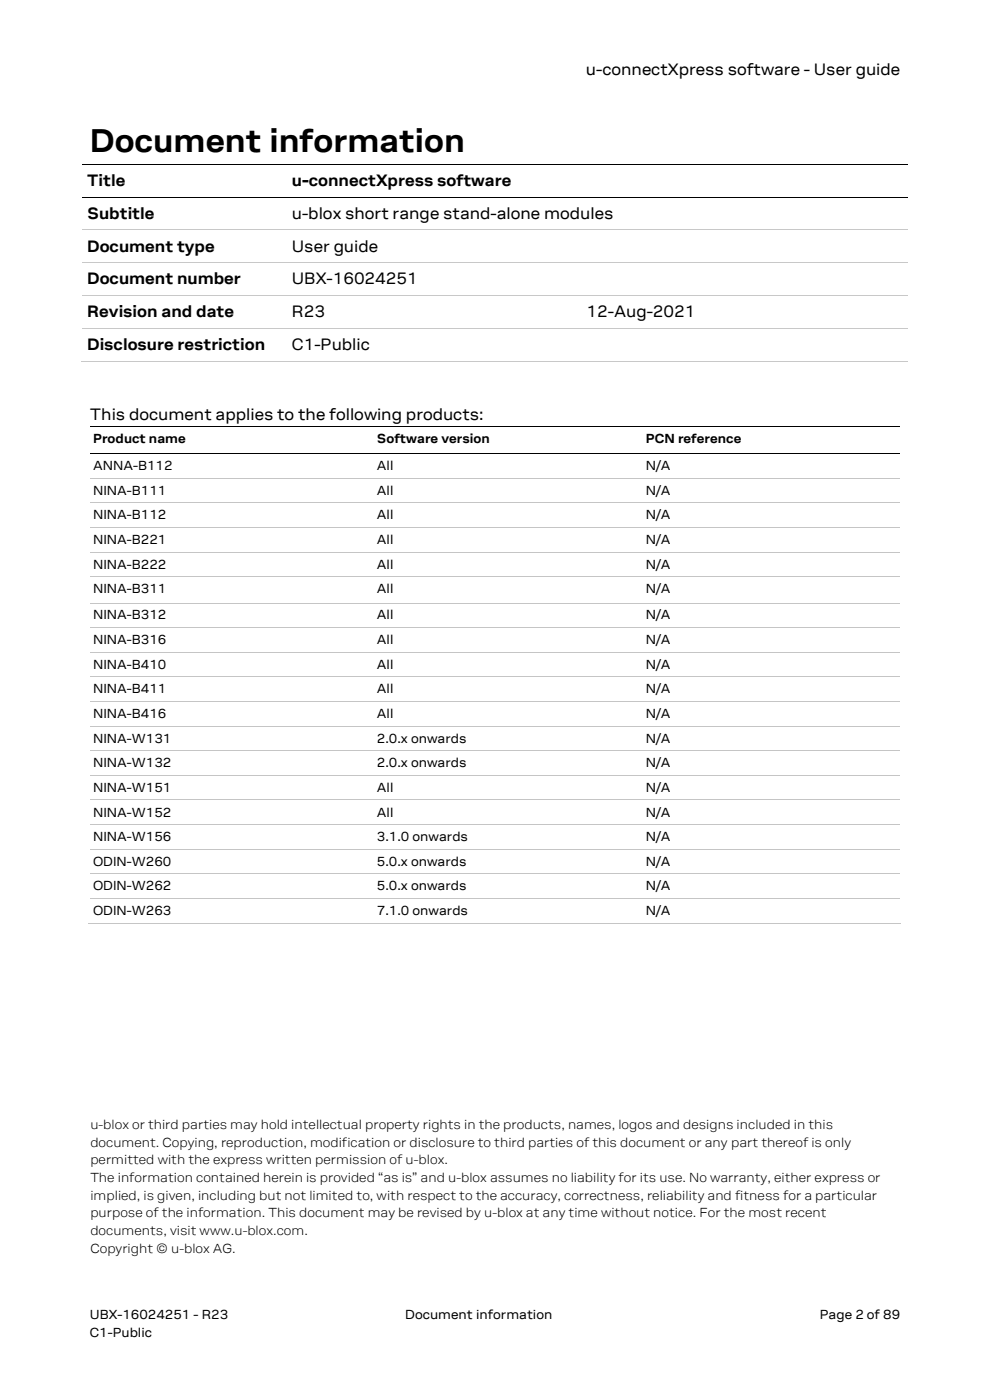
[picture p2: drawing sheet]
<svg xmlns="http://www.w3.org/2000/svg" width="210mm" height="297mm" viewBox="0 0 210 297" stroke-linecap="round" stroke-linejoin="round" font-family="sans-serif">
<defs><g id="words">
<text font-size="7" x="19" y="32.3">Document information</text>
<g font-size="3.5">
<text x="124.3" y="15.9">u-connectXpress software - User guide</text>
<text x="18.5" y="39.4">Title</text>
<text x="61.9" y="39.4">u-connectXpress software</text>
<text x="18.5" y="46.4">Subtitle</text>
<text x="61.9" y="46.4">u-blox short range stand-alone modules</text>
<text x="18.5" y="53.4">Document type</text>
<text x="61.9" y="53.4">User guide</text>
<text x="18.5" y="60.3">Document number</text>
<text x="61.9" y="60.3">UBX-16024251</text>
<text x="18.5" y="67.3">Revision and date</text>
<text x="61.9" y="67.3">R23</text>
<text x="124.4" y="67.3">12-Aug-2021</text>
<text x="18.5" y="74.3">Disclosure restriction</text>
<text x="61.9" y="74.3">C1-Public</text>
<text x="19" y="89.1">This document applies to the following products:</text>
</g>
<g font-size="2.8">
<text x="19.7" y="93.9">Product name</text>
<text x="80" y="93.9">Software version</text>
<text x="137" y="93.9">PCN reference</text>
<text x="19.7" y="99.7">ANNA-B112</text>
<text x="80" y="99.7">All</text>
<text x="137" y="99.7">N/A</text>
<text x="19.7" y="105">NINA-B111</text>
<text x="80" y="105">All</text>
<text x="137" y="105">N/A</text>
<text x="19.7" y="110.2">NINA-B112</text>
<text x="80" y="110.2">All</text>
<text x="137" y="110.2">N/A</text>
<text x="19.7" y="115.4">NINA-B221</text>
<text x="80" y="115.4">All</text>
<text x="137" y="115.4">N/A</text>
<text x="19.7" y="120.6">NINA-B222</text>
<text x="19.7" y="125.8">NINA-B311</text>
<text x="80" y="120.6">All</text>
<text x="80" y="125.9">All</text>
<text x="137" y="120.6">N/A</text>
<text x="137" y="125.9">N/A</text>
<text x="19.7" y="131.4">NINA-B312</text>
<text x="80" y="131.4">All</text>
<text x="137" y="131.4">N/A</text>
<text x="19.7" y="136.7">NINA-B316</text>
<text x="80" y="136.7">All</text>
<text x="137" y="136.7">N/A</text>
<text x="19.7" y="141.9">NINA-B410</text>
<text x="80" y="141.9">All</text>
<text x="137" y="141.9">N/A</text>
<text x="19.7" y="147.1">NINA-B411</text>
<text x="80" y="147.1">All</text>
<text x="137" y="147.1">N/A</text>
<text x="19.7" y="152.4">NINA-B416</text>
<text x="80" y="152.4">All</text>
<text x="137" y="152.4">N/A</text>
<text x="19.7" y="157.6">NINA-W131</text>
<text x="80" y="157.6">2.0.x onwards</text>
<text x="137" y="157.6">N/A</text>
<text x="19.7" y="162.8">NINA-W132</text>
<text x="80" y="162.8">2.0.x onwards</text>
<text x="137" y="162.8">N/A</text>
<text x="19.7" y="168">NINA-W151</text>
<text x="19.7" y="173.2">NINA-W152</text>
<text x="80" y="168">All</text>
<text x="80" y="173.2">All</text>
<text x="137" y="168">N/A</text>
<text x="137" y="173.2">N/A</text>
<text x="19.7" y="178.5">NINA-W156</text>
<text x="80" y="178.5">3.1.0 onwards</text>
<text x="137" y="178.5">N/A</text>
<text x="19.7" y="183.7">ODIN-W260</text>
<text x="80" y="183.7">5.0.x onwards</text>
<text x="137" y="183.7">N/A</text>
<text x="19.7" y="188.9">ODIN-W262</text>
<text x="80" y="188.9">5.0.x onwards</text>
<text x="137" y="188.9">N/A</text>
<text x="19.7" y="194.1">ODIN-W263</text>
<text x="80" y="194.1">7.1.0 onwards</text>
<text x="137" y="194.1">N/A</text>
<text x="19.2" y="239.6">u-blox or third parties may hold intellectual property rights in the products, names, logos and designs included in this</text>
<text x="19.2" y="243.3">document. Copying, reproduction, modification or disclosure to third parties of this document or any part thereof is only</text>
<text x="19.2" y="247">permitted with the express written permission of u-blox.</text>
<text x="19.2" y="250.8">The information contained herein is provided “as is” and u-blox assumes no liability for its use. No warranty, either express or</text>
<text x="19.2" y="254.5">implied, is given, including but not limited to, with respect to the accuracy, correctness, reliability and fitness for a particular</text>
<text x="19.2" y="258.3">purpose of the information. This document may be revised by u-blox at any time without notice. For the most recent</text>
<text x="19.2" y="262">documents, visit www.u-blox.com.</text>
<text x="19.2" y="265.7">Copyright © u-blox AG.</text>
<text x="19" y="279.8">UBX-16024251 - R23</text>
<text x="86" y="279.8">Document information</text>
<text x="173.9" y="279.8">Page 2 of 89</text>
<text x="19" y="283.6">C1-Public</text>
</g>
</g></defs>
<path d="M17.5 34.8h42.5M60.2 34.8h132.3M17.5 41.8h42.5M60.2 41.8h132.3" fill="none" stroke="#000" stroke-width=".21"/>
<g fill="#000">
<path d="M60 34.8h.2v.1h-.2z" fill-rule="evenodd"/>
<path d="M60 41.7h.2v.2h-.2z" fill-rule="evenodd"/>
</g>
<path d="M17.5 48.8h42.5" fill="none" stroke="#c8c8c8" stroke-width=".21"/>
<path d="M60 48.7h.2v.2h-.2z" fill-rule="evenodd" fill="#c8c8c8"/>
<path d="M60.2 48.8h62.3" fill="none" stroke="#c8c8c8" stroke-width=".21"/>
<path d="M122.5 48.7h.2v.2h-.2z" fill-rule="evenodd" fill="#c8c8c8"/>
<path d="M17.5 55.8h42.5M122.7 48.8h69.8" fill="none" stroke="#c8c8c8" stroke-width=".21"/>
<path d="M60 55.7h.2v.1h-.2z" fill-rule="evenodd" fill="#c8c8c8"/>
<path d="M60.2 55.8h62.3" fill="none" stroke="#c8c8c8" stroke-width=".21"/>
<path d="M122.5 55.7h.2v.1h-.2z" fill-rule="evenodd" fill="#c8c8c8"/>
<path d="M122.7 55.8h69.8M17.5 62.7h42.5" fill="none" stroke="#c8c8c8" stroke-width=".21"/>
<path d="M60 62.6h.2v.2h-.2z" fill-rule="evenodd" fill="#c8c8c8"/>
<path d="M60.2 62.7h62.3" fill="none" stroke="#c8c8c8" stroke-width=".21"/>
<path d="M122.5 62.6h.2v.2h-.2z" fill-rule="evenodd" fill="#c8c8c8"/>
<path d="M17.5 69.7h42.5M122.7 62.7h69.8" fill="none" stroke="#c8c8c8" stroke-width=".21"/>
<path d="M60 69.6h.2v.2h-.2z" fill-rule="evenodd" fill="#c8c8c8"/>
<path d="M60.2 69.7h62.3" fill="none" stroke="#c8c8c8" stroke-width=".21"/>
<path d="M122.5 69.6h.2v.2h-.2z" fill-rule="evenodd" fill="#c8c8c8"/>
<path d="M17.3 76.7h42.7M122.7 69.7h69.8" fill="none" stroke="#c8c8c8" stroke-width=".21"/>
<path d="M59.8 76.6h.1v.2h-.1z" fill-rule="evenodd" fill="#c8c8c8"/>
<path d="M59.9 76.7h132.6" fill="none" stroke="#c8c8c8" stroke-width=".21"/>
<path d="M19 90.5h40.5M19 96.2h40.5M59.7 90.5h19.6M59.7 96.2h19.6M79.4 90.5h56.9M79.4 96.2h56.9M136.5 90.5h54.5M136.5 96.2h54.5" fill="none" stroke="#000" stroke-width=".21"/>
<g fill="#000">
<path d="M59.5 90.4h.2v.1h-.2z" fill-rule="evenodd"/>
<path d="M59.5 96.1h.2v.2h-.2z" fill-rule="evenodd"/>
<path d="M79.3 90.4h.1v.1h-.1z" fill-rule="evenodd"/>
<path d="M79.3 96.1h.1v.2h-.1z" fill-rule="evenodd"/>
<path d="M136.3 90.4h.2v.1h-.2z" fill-rule="evenodd"/>
<path d="M136.3 96.1h.2v.2h-.2z" fill-rule="evenodd"/>
</g>
<path d="M19 101.5h40.5" fill="none" stroke="#c5c5c5" stroke-width=".21"/>
<path d="M59.5 101.4h.2v.1h-.2z" fill-rule="evenodd" fill="#c5c5c5"/>
<path d="M59.7 101.5h19.6" fill="none" stroke="#c5c5c5" stroke-width=".21"/>
<path d="M79.3 101.4h.1v.1h-.1z" fill-rule="evenodd" fill="#c5c5c5"/>
<path d="M79.4 101.5h56.9" fill="none" stroke="#c5c5c5" stroke-width=".21"/>
<path d="M136.3 101.4h.2v.1h-.2z" fill-rule="evenodd" fill="#c5c5c5"/>
<path d="M19 106.7h40.5M136.5 101.5h54.5" fill="none" stroke="#c5c5c5" stroke-width=".21"/>
<path d="M59.5 106.6h.2v.2h-.2z" fill-rule="evenodd" fill="#c5c5c5"/>
<path d="M59.7 106.7h19.6" fill="none" stroke="#c5c5c5" stroke-width=".21"/>
<path d="M79.3 106.6h.1v.2h-.1z" fill-rule="evenodd" fill="#c5c5c5"/>
<path d="M79.4 106.7h56.9" fill="none" stroke="#c5c5c5" stroke-width=".21"/>
<path d="M136.3 106.6h.2v.2h-.2z" fill-rule="evenodd" fill="#c5c5c5"/>
<path d="M19 111.9h40.5M136.5 106.7h54.5" fill="none" stroke="#c5c5c5" stroke-width=".21"/>
<path d="M59.5 111.8h.2v.2h-.2z" fill-rule="evenodd" fill="#c5c5c5"/>
<path d="M59.7 111.9h19.6" fill="none" stroke="#c5c5c5" stroke-width=".21"/>
<path d="M79.3 111.8h.1v.2h-.1z" fill-rule="evenodd" fill="#c5c5c5"/>
<path d="M79.4 111.9h56.9" fill="none" stroke="#c5c5c5" stroke-width=".21"/>
<path d="M136.3 111.8h.2v.2h-.2z" fill-rule="evenodd" fill="#c5c5c5"/>
<path d="M19 117.1h40.5M136.5 111.9h54.5" fill="none" stroke="#c5c5c5" stroke-width=".21"/>
<path d="M59.5 117h.2v.2h-.2z" fill-rule="evenodd" fill="#c5c5c5"/>
<path d="M59.7 117.1h19.6" fill="none" stroke="#c5c5c5" stroke-width=".21"/>
<path d="M79.3 117h.1v.2h-.1z" fill-rule="evenodd" fill="#c5c5c5"/>
<path d="M79.4 117.1h56.9" fill="none" stroke="#c5c5c5" stroke-width=".21"/>
<path d="M136.3 117h.2v.2h-.2z" fill-rule="evenodd" fill="#c5c5c5"/>
<path d="M136.5 117.1h54.5M19 122.4h40.5" fill="none" stroke="#c5c5c5" stroke-width=".21"/>
<path d="M59.5 122.3h.2v.1h-.2z" fill-rule="evenodd" fill="#c5c5c5"/>
<path d="M59.7 122.4h19.6" fill="none" stroke="#c5c5c5" stroke-width=".21"/>
<path d="M79.3 122.3h.1v.1h-.1z" fill-rule="evenodd" fill="#c5c5c5"/>
<path d="M79.4 122.4h56.9" fill="none" stroke="#c5c5c5" stroke-width=".21"/>
<path d="M136.3 122.3h.2v.1h-.2z" fill-rule="evenodd" fill="#c5c5c5"/>
<path d="M19 127.9h40.5M136.5 122.4h54.5" fill="none" stroke="#c5c5c5" stroke-width=".21"/>
<path d="M59.5 127.9h.2v.1h-.2z" fill-rule="evenodd" fill="#c5c5c5"/>
<path d="M59.7 127.9h19.6" fill="none" stroke="#c5c5c5" stroke-width=".21"/>
<path d="M79.3 127.9h.1v.1h-.1z" fill-rule="evenodd" fill="#c5c5c5"/>
<path d="M79.4 127.9h56.9" fill="none" stroke="#c5c5c5" stroke-width=".21"/>
<path d="M136.3 127.9h.2v.1h-.2z" fill-rule="evenodd" fill="#c5c5c5"/>
<path d="M19 133.2h40.5M136.5 127.9h54.5" fill="none" stroke="#c5c5c5" stroke-width=".21"/>
<path d="M59.5 133.1h.2v.2h-.2z" fill-rule="evenodd" fill="#c5c5c5"/>
<path d="M59.7 133.2h19.6" fill="none" stroke="#c5c5c5" stroke-width=".21"/>
<path d="M79.3 133.1h.1v.2h-.1z" fill-rule="evenodd" fill="#c5c5c5"/>
<path d="M79.4 133.2h56.9" fill="none" stroke="#c5c5c5" stroke-width=".21"/>
<path d="M136.3 133.1h.2v.2h-.2z" fill-rule="evenodd" fill="#c5c5c5"/>
<path d="M19 138.4h40.5M136.5 133.2h54.5" fill="none" stroke="#c5c5c5" stroke-width=".21"/>
<path d="M59.5 138.3h.2v.2h-.2z" fill-rule="evenodd" fill="#c5c5c5"/>
<path d="M59.7 138.4h19.6" fill="none" stroke="#c5c5c5" stroke-width=".21"/>
<path d="M79.3 138.3h.1v.2h-.1z" fill-rule="evenodd" fill="#c5c5c5"/>
<path d="M79.4 138.4h56.9" fill="none" stroke="#c5c5c5" stroke-width=".21"/>
<path d="M136.3 138.3h.2v.2h-.2z" fill-rule="evenodd" fill="#c5c5c5"/>
<path d="M136.5 138.4h54.5M19 143.6h40.5" fill="none" stroke="#c5c5c5" stroke-width=".21"/>
<path d="M59.5 143.5h.2v.2h-.2z" fill-rule="evenodd" fill="#c5c5c5"/>
<path d="M59.7 143.6h19.6" fill="none" stroke="#c5c5c5" stroke-width=".21"/>
<path d="M79.3 143.5h.1v.2h-.1z" fill-rule="evenodd" fill="#c5c5c5"/>
<path d="M79.4 143.6h56.9" fill="none" stroke="#c5c5c5" stroke-width=".21"/>
<path d="M136.3 143.5h.2v.2h-.2z" fill-rule="evenodd" fill="#c5c5c5"/>
<path d="M19 148.8h40.5M136.5 143.6h54.5" fill="none" stroke="#c5c5c5" stroke-width=".21"/>
<path d="M59.5 148.8h.2v.1h-.2z" fill-rule="evenodd" fill="#c5c5c5"/>
<path d="M59.7 148.8h19.6" fill="none" stroke="#c5c5c5" stroke-width=".21"/>
<path d="M79.3 148.8h.1v.1h-.1z" fill-rule="evenodd" fill="#c5c5c5"/>
<path d="M79.4 148.8h56.9" fill="none" stroke="#c5c5c5" stroke-width=".21"/>
<path d="M136.3 148.8h.2v.1h-.2z" fill-rule="evenodd" fill="#c5c5c5"/>
<path d="M19 154.1h40.5M136.5 148.8h54.5" fill="none" stroke="#c5c5c5" stroke-width=".21"/>
<path d="M59.5 154h.2v.1h-.2z" fill-rule="evenodd" fill="#c5c5c5"/>
<path d="M59.7 154.1h19.6" fill="none" stroke="#c5c5c5" stroke-width=".21"/>
<path d="M79.3 154h.1v.1h-.1z" fill-rule="evenodd" fill="#c5c5c5"/>
<path d="M79.4 154.1h56.9" fill="none" stroke="#c5c5c5" stroke-width=".21"/>
<path d="M136.3 154h.2v.1h-.2z" fill-rule="evenodd" fill="#c5c5c5"/>
<path d="M19 159.3h40.5M136.5 154.1h54.5" fill="none" stroke="#c5c5c5" stroke-width=".21"/>
<path d="M59.5 159.2h.2v.2h-.2z" fill-rule="evenodd" fill="#c5c5c5"/>
<path d="M59.7 159.3h19.6" fill="none" stroke="#c5c5c5" stroke-width=".21"/>
<path d="M79.3 159.2h.1v.2h-.1z" fill-rule="evenodd" fill="#c5c5c5"/>
<path d="M79.4 159.3h56.9" fill="none" stroke="#c5c5c5" stroke-width=".21"/>
<path d="M136.3 159.2h.2v.2h-.2z" fill-rule="evenodd" fill="#c5c5c5"/>
<path d="M136.5 159.3h54.5M19 164.5h40.5" fill="none" stroke="#c5c5c5" stroke-width=".21"/>
<path d="M59.5 164.4h.2v.2h-.2z" fill-rule="evenodd" fill="#c5c5c5"/>
<path d="M59.7 164.5h19.6" fill="none" stroke="#c5c5c5" stroke-width=".21"/>
<path d="M79.3 164.4h.1v.2h-.1z" fill-rule="evenodd" fill="#c5c5c5"/>
<path d="M79.4 164.5h56.9" fill="none" stroke="#c5c5c5" stroke-width=".21"/>
<path d="M136.3 164.4h.2v.2h-.2z" fill-rule="evenodd" fill="#c5c5c5"/>
<path d="M19 169.7h40.5M136.5 164.5h54.5" fill="none" stroke="#c5c5c5" stroke-width=".21"/>
<path d="M59.5 169.6h.2v.2h-.2z" fill-rule="evenodd" fill="#c5c5c5"/>
<path d="M59.7 169.7h19.6" fill="none" stroke="#c5c5c5" stroke-width=".21"/>
<path d="M79.3 169.6h.1v.2h-.1z" fill-rule="evenodd" fill="#c5c5c5"/>
<path d="M79.4 169.7h56.9" fill="none" stroke="#c5c5c5" stroke-width=".21"/>
<path d="M136.3 169.6h.2v.2h-.2z" fill-rule="evenodd" fill="#c5c5c5"/>
<path d="M19 175h40.5M136.5 169.7h54.5" fill="none" stroke="#c5c5c5" stroke-width=".21"/>
<path d="M59.5 174.9h.2v.1h-.2z" fill-rule="evenodd" fill="#c5c5c5"/>
<path d="M59.7 175h19.6" fill="none" stroke="#c5c5c5" stroke-width=".21"/>
<path d="M79.3 174.9h.1v.1h-.1z" fill-rule="evenodd" fill="#c5c5c5"/>
<path d="M79.4 175h56.9" fill="none" stroke="#c5c5c5" stroke-width=".21"/>
<path d="M136.3 174.9h.2v.1h-.2z" fill-rule="evenodd" fill="#c5c5c5"/>
<path d="M136.5 175h54.5M19 180.2h40.5" fill="none" stroke="#c5c5c5" stroke-width=".21"/>
<path d="M59.5 180.1h.2v.2h-.2z" fill-rule="evenodd" fill="#c5c5c5"/>
<path d="M59.7 180.2h19.6" fill="none" stroke="#c5c5c5" stroke-width=".21"/>
<path d="M79.3 180.1h.1v.2h-.1z" fill-rule="evenodd" fill="#c5c5c5"/>
<path d="M79.4 180.2h56.9" fill="none" stroke="#c5c5c5" stroke-width=".21"/>
<path d="M136.3 180.1h.2v.2h-.2z" fill-rule="evenodd" fill="#c5c5c5"/>
<path d="M19 185.4h40.5M136.5 180.2h54.5" fill="none" stroke="#c5c5c5" stroke-width=".21"/>
<path d="M59.5 185.3h.2v.2h-.2z" fill-rule="evenodd" fill="#c5c5c5"/>
<path d="M59.7 185.4h19.6" fill="none" stroke="#c5c5c5" stroke-width=".21"/>
<path d="M79.3 185.3h.1v.2h-.1z" fill-rule="evenodd" fill="#c5c5c5"/>
<path d="M79.4 185.4h56.9" fill="none" stroke="#c5c5c5" stroke-width=".21"/>
<path d="M136.3 185.3h.2v.2h-.2z" fill-rule="evenodd" fill="#c5c5c5"/>
<path d="M19 190.6h40.5M136.5 185.4h54.5" fill="none" stroke="#c5c5c5" stroke-width=".21"/>
<path d="M59.5 190.6h.2v.1h-.2z" fill-rule="evenodd" fill="#c5c5c5"/>
<path d="M59.7 190.6h19.6" fill="none" stroke="#c5c5c5" stroke-width=".21"/>
<path d="M79.3 190.6h.1v.1h-.1z" fill-rule="evenodd" fill="#c5c5c5"/>
<path d="M79.4 190.6h56.9" fill="none" stroke="#c5c5c5" stroke-width=".21"/>
<path d="M136.3 190.6h.2v.1h-.2z" fill-rule="evenodd" fill="#c5c5c5"/>
<path d="M18.8 195.9h40.7M136.5 190.6h54.5" fill="none" stroke="#c5c5c5" stroke-width=".21"/>
<path d="M59.3 195.8h.2v.2h-.2z" fill-rule="evenodd" fill="#c5c5c5"/>
<path d="M59.5 195.9h19.8" fill="none" stroke="#c5c5c5" stroke-width=".21"/>
<path d="M79 195.8h.2v.2h-.2z" fill-rule="evenodd" fill="#c5c5c5"/>
<path d="M79.2 195.9h57.1" fill="none" stroke="#c5c5c5" stroke-width=".21"/>
<path d="M136.1 195.8h.1v.2h-.1z" fill-rule="evenodd" fill="#c5c5c5"/>
<path d="M136.2 195.9h54.8" fill="none" stroke="#c5c5c5" stroke-width=".21"/>
<use href="#words"/>
</svg>
